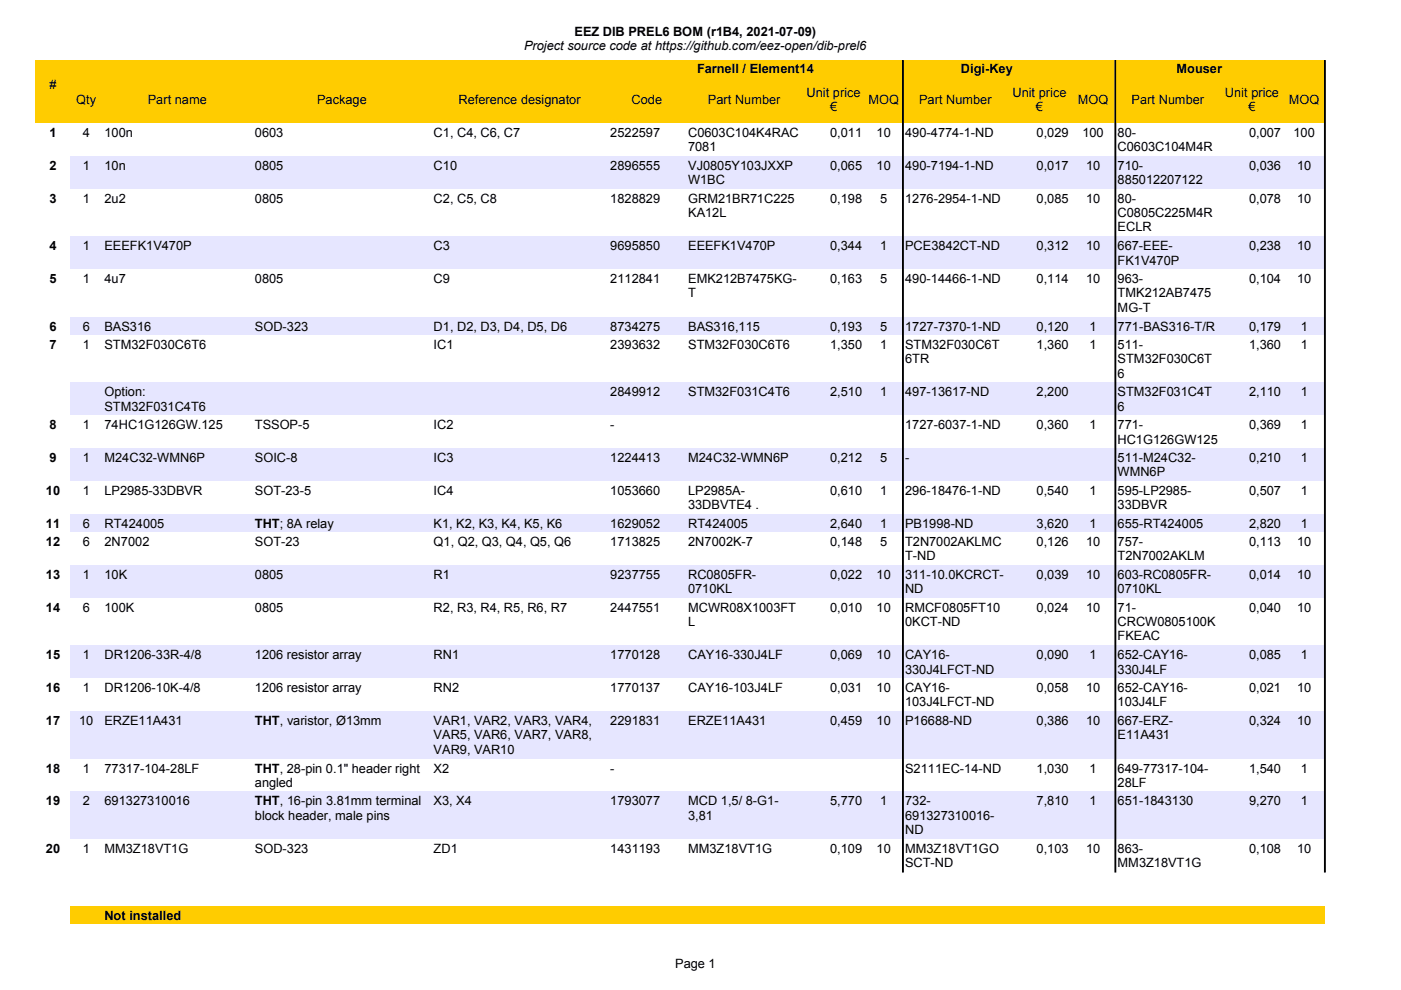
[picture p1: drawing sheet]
<svg xmlns="http://www.w3.org/2000/svg" width="297mm" height="210mm" viewBox="0 0 297 210" stroke-linecap="round" stroke-linejoin="round" font-family="sans-serif">
<defs><g id="words">
<g font-size="2.7">
<text x="111.1" y="10.6">Project source code at https://github.com/eez-open/dib-prel6</text>
<text x="121.8" y="7.5">EEZ DIB PREL6 BOM (r1B4, 2021-07-09)</text>
<text x="147.8" y="15.4">Farnell / Element14</text>
<text x="203.7" y="15.4">Digi-Key</text>
<text x="249.4" y="15.4">Mouser</text>
<text x="10.5" y="18.9">#</text>
<text x="16.2" y="22">Qty</text>
<text x="31.3" y="22">Part name</text>
<text x="67.2" y="22">Package</text>
<text x="97.2" y="22">Reference designator</text>
<text x="133.9" y="22">Code</text>
<text x="150.1" y="22">Part Number</text>
<text x="171" y="20.5">Unit price</text>
<text x="176" y="23.5">€</text>
<text x="184.1" y="22">MOQ</text>
<text x="194.9" y="22">Part Number</text>
<text x="214.7" y="20.5">Unit price</text>
<text x="219.6" y="23.5">€</text>
<text x="228.5" y="22">MOQ</text>
<text x="239.9" y="22">Part Number</text>
<text x="259.7" y="20.5">Unit price</text>
<text x="264.7" y="23.5">€</text>
<text x="273.3" y="22">MOQ</text>
<text x="10.5" y="29">1</text>
<text x="17.5" y="29">4</text>
<text x="22.2" y="29">100n</text>
<text x="54" y="29">0603</text>
<text x="91.9" y="29">C1, C4, C6, C7</text>
<text x="129.4" y="29">2522597</text>
<text x="145.9" y="29">C0603C104K4RAC</text>
<text x="176" y="29">0,011</text>
<text x="185.8" y="29">10</text>
<text x="191.9" y="29">490-4774-1-ND</text>
<text x="219.8" y="29">0,029</text>
<text x="229.5" y="29">100</text>
<text x="237" y="29">80-</text>
<text x="264.8" y="29">0,007</text>
<text x="274.2" y="29">100</text>
<text x="145.9" y="32.1">7081</text>
<text x="237" y="32.1">C0603C104M4R</text>
<text x="10.5" y="36">2</text>
<text x="17.5" y="36">1</text>
<text x="22.2" y="36">10n</text>
<text x="54" y="36">0805</text>
<text x="91.9" y="36">C10</text>
<text x="129.4" y="36">2896555</text>
<text x="145.9" y="36">VJ0805Y103JXXP</text>
<text x="145.9" y="39.1">W1BC</text>
<text x="176" y="36">0,065</text>
<text x="185.8" y="36">10</text>
<text x="191.9" y="36">490-7194-1-ND</text>
<text x="219.8" y="36">0,017</text>
<text x="230.3" y="36">10</text>
<text x="237" y="36">710-</text>
<text x="237" y="39.1">885012207122</text>
<text x="264.8" y="36">0,036</text>
<text x="275" y="36">10</text>
<text x="10.5" y="43">3</text>
<text x="17.5" y="43">1</text>
<text x="22.2" y="43">2u2</text>
<text x="54" y="43">0805</text>
<text x="91.9" y="43">C2, C5, C8</text>
<text x="129.4" y="43">1828829</text>
<text x="145.9" y="43">GRM21BR71C225</text>
<text x="145.9" y="46">KA12L</text>
<text x="176" y="43">0,198</text>
<text x="186.6" y="43">5</text>
<text x="191.9" y="43">1276-2954-1-ND</text>
<text x="219.8" y="43">0,085</text>
<text x="230.3" y="43">10</text>
<text x="237" y="43">80-</text>
<text x="237" y="46">C0805C225M4R</text>
<text x="264.8" y="43">0,078</text>
<text x="275" y="43">10</text>
<text x="10.5" y="53.1">4</text>
<text x="17.5" y="53.1">1</text>
<text x="22.2" y="53.1">EEEFK1V470P</text>
<text x="91.9" y="53.1">C3</text>
<text x="129.4" y="53.1">9695850</text>
<text x="145.9" y="53.1">EEEFK1V470P</text>
<text x="176" y="53.1">0,344</text>
<text x="186.6" y="53.1">1</text>
<text x="191.9" y="53.1">PCE3842CT-ND</text>
<text x="219.8" y="53.1">0,312</text>
<text x="230.3" y="53.1">10</text>
<text x="237" y="49">ECLR</text>
<text x="237" y="53.1">667-EEE-</text>
<text x="264.8" y="53.1">0,238</text>
<text x="275" y="53.1">10</text>
<text x="237" y="56.1">FK1V470P</text>
<text x="10.5" y="60">5</text>
<text x="17.5" y="60">1</text>
<text x="22.2" y="60">4u7</text>
<text x="54" y="60">0805</text>
<text x="91.9" y="60">C9</text>
<text x="129.4" y="60">2112841</text>
<text x="145.9" y="60">EMK212B7475KG-</text>
<text x="145.9" y="63.1">T</text>
<text x="176" y="60">0,163</text>
<text x="186.6" y="60">5</text>
<text x="191.9" y="60">490-14466-1-ND</text>
<text x="219.8" y="60">0,114</text>
<text x="230.3" y="60">10</text>
<text x="237" y="60">963-</text>
<text x="237" y="63.1">TMK212AB7475</text>
<text x="264.8" y="60">0,104</text>
<text x="275" y="60">10</text>
<text x="10.5" y="70.1">6</text>
<text x="17.5" y="70.1">6</text>
<text x="22.2" y="70.1">BAS316</text>
<text x="54" y="70.1">SOD-323</text>
<text x="91.9" y="70.1">D1, D2, D3, D4, D5, D6</text>
<text x="129.4" y="70.1">8734275</text>
<text x="145.9" y="70.1">BAS316,115</text>
<text x="176" y="70.1">0,193</text>
<text x="186.6" y="70.1">5</text>
<text x="191.9" y="70.1">1727-7370-1-ND</text>
<text x="219.8" y="70.1">0,120</text>
<text x="231" y="70.1">1</text>
<text x="237" y="70.1">771-BAS316-T/R</text>
<text x="237" y="66.1">MG-T</text>
<text x="264.8" y="70.1">0,179</text>
<text x="275.8" y="70.1">1</text>
<text x="10.5" y="73.9">7</text>
<text x="17.5" y="73.9">1</text>
<text x="22.2" y="73.9">STM32F030C6T6</text>
<text x="91.9" y="73.9">IC1</text>
<text x="129.4" y="73.9">2393632</text>
<text x="145.9" y="73.9">STM32F030C6T6</text>
<text x="176" y="73.9">1,350</text>
<text x="186.6" y="73.9">1</text>
<text x="191.9" y="73.9">STM32F030C6T</text>
<text x="191.9" y="77">6TR</text>
<text x="219.8" y="73.9">1,360</text>
<text x="231" y="73.9">1</text>
<text x="237" y="73.9">511-</text>
<text x="237" y="77">STM32F030C6T</text>
<text x="264.8" y="73.9">1,360</text>
<text x="275.8" y="73.9">1</text>
<text x="237" y="80">6</text>
<text x="22.2" y="84">Option:</text>
<text x="22.2" y="87.1">STM32F031C4T6</text>
<text x="129.4" y="84">2849912</text>
<text x="145.9" y="84">STM32F031C4T6</text>
<text x="176" y="84">2,510</text>
<text x="186.6" y="84">1</text>
<text x="191.9" y="84">497-13617-ND</text>
<text x="219.8" y="84">2,200</text>
<text x="237" y="84">STM32F031C4T</text>
<text x="237" y="87.1">6</text>
<text x="264.8" y="84">2,110</text>
<text x="275.8" y="84">1</text>
<text x="10.5" y="91">8</text>
<text x="17.5" y="91">1</text>
<text x="22.2" y="91">74HC1G126GW.125</text>
<text x="54" y="91">TSSOP-5</text>
<text x="91.9" y="91">IC2</text>
<text x="129.4" y="91">-</text>
<text x="191.9" y="91">1727-6037-1-ND</text>
<text x="219.8" y="91">0,360</text>
<text x="231" y="91">1</text>
<text x="237" y="91">771-</text>
<text x="237" y="94.1">HC1G126GW125</text>
<text x="264.8" y="91">0,369</text>
<text x="275.8" y="91">1</text>
<text x="10.5" y="98">9</text>
<text x="17.5" y="98">1</text>
<text x="22.2" y="98">M24C32-WMN6P</text>
<text x="54" y="98">SOIC-8</text>
<text x="91.9" y="98">IC3</text>
<text x="129.4" y="98">1224413</text>
<text x="145.9" y="98">M24C32-WMN6P</text>
<text x="176" y="98">0,212</text>
<text x="186.6" y="98">5</text>
<text x="191.9" y="98">-</text>
<text x="237" y="98">511-M24C32-</text>
<text x="237" y="101">WMN6P</text>
<text x="264.8" y="98">0,210</text>
<text x="275.8" y="98">1</text>
<text x="9.7" y="105">10</text>
<text x="17.5" y="105">1</text>
<text x="22.2" y="105">LP2985-33DBVR</text>
<text x="54" y="105">SOT-23-5</text>
<text x="91.9" y="105">IC4</text>
<text x="129.4" y="105">1053660</text>
<text x="145.9" y="105">LP2985A-</text>
<text x="145.9" y="108">33DBVTE4 .</text>
<text x="176" y="105">0,610</text>
<text x="186.6" y="105">1</text>
<text x="191.9" y="105">296-18476-1-ND</text>
<text x="219.8" y="105">0,540</text>
<text x="231" y="105">1</text>
<text x="237" y="105">595-LP2985-</text>
<text x="237" y="108">33DBVR</text>
<text x="264.8" y="105">0,507</text>
<text x="275.8" y="105">1</text>
<text x="9.7" y="111.9">11</text>
<text x="17.5" y="111.9">6</text>
<text x="22.2" y="111.9">RT424005</text>
<text x="54" y="111.9">THT; 8A relay</text>
<text x="91.9" y="111.9">K1, K2, K3, K4, K5, K6</text>
<text x="129.4" y="111.9">1629052</text>
<text x="145.9" y="111.9">RT424005</text>
<text x="176" y="111.9">2,640</text>
<text x="186.6" y="111.9">1</text>
<text x="191.9" y="111.9">PB1998-ND</text>
<text x="219.8" y="111.9">3,620</text>
<text x="231" y="111.9">1</text>
<text x="237" y="111.9">655-RT424005</text>
<text x="264.8" y="111.9">2,820</text>
<text x="275.8" y="111.9">1</text>
<text x="9.7" y="115.8">12</text>
<text x="17.5" y="115.8">6</text>
<text x="22.2" y="115.8">2N7002</text>
<text x="54" y="115.8">SOT-23</text>
<text x="91.9" y="115.8">Q1, Q2, Q3, Q4, Q5, Q6</text>
<text x="129.4" y="115.8">1713825</text>
<text x="145.9" y="115.8">2N7002K-7</text>
<text x="176" y="115.8">0,148</text>
<text x="186.6" y="115.8">5</text>
<text x="191.9" y="115.8">T2N7002AKLMC</text>
<text x="191.9" y="118.8">T-ND</text>
<text x="219.8" y="115.8">0,126</text>
<text x="230.3" y="115.8">10</text>
<text x="237" y="115.8">757-</text>
<text x="237" y="118.8">T2N7002AKLM</text>
<text x="264.8" y="115.8">0,113</text>
<text x="275" y="115.8">10</text>
<text x="9.7" y="122.7">13</text>
<text x="17.5" y="122.7">1</text>
<text x="22.2" y="122.7">10K</text>
<text x="54" y="122.7">0805</text>
<text x="91.9" y="122.7">R1</text>
<text x="129.4" y="122.7">9237755</text>
<text x="145.9" y="122.7">RC0805FR-</text>
<text x="145.9" y="125.8">0710KL</text>
<text x="176" y="122.7">0,022</text>
<text x="185.8" y="122.7">10</text>
<text x="191.9" y="122.7">311-10.0KCRCT-</text>
<text x="191.9" y="125.8">ND</text>
<text x="219.8" y="122.7">0,039</text>
<text x="230.3" y="122.7">10</text>
<text x="237" y="122.7">603-RC0805FR-</text>
<text x="237" y="125.8">0710KL</text>
<text x="264.8" y="122.7">0,014</text>
<text x="275" y="122.7">10</text>
<text x="9.7" y="129.7">14</text>
<text x="17.5" y="129.7">6</text>
<text x="22.2" y="129.7">100K</text>
<text x="54" y="129.7">0805</text>
<text x="91.9" y="129.7">R2, R3, R4, R5, R6, R7</text>
<text x="129.4" y="129.7">2447551</text>
<text x="145.9" y="129.7">MCWR08X1003FT</text>
<text x="176" y="129.7">0,010</text>
<text x="185.8" y="129.7">10</text>
<text x="191.9" y="129.7">RMCF0805FT10</text>
<text x="219.8" y="129.7">0,024</text>
<text x="230.3" y="129.7">10</text>
<text x="237" y="129.7">71-</text>
<text x="264.8" y="129.7">0,040</text>
<text x="275" y="129.7">10</text>
<text x="145.9" y="132.8">L</text>
<text x="191.9" y="132.8">0KCT-ND</text>
<text x="237" y="132.8">CRCW0805100K</text>
<text x="237" y="135.8">FKEAC</text>
<text x="9.7" y="139.8">15</text>
<text x="17.5" y="139.8">1</text>
<text x="22.2" y="139.8">DR1206-33R-4/8</text>
<text x="54" y="139.8">1206 resistor array</text>
<text x="91.9" y="139.8">RN1</text>
<text x="129.4" y="139.8">1770128</text>
<text x="145.9" y="139.8">CAY16-330J4LF</text>
<text x="176" y="139.8">0,069</text>
<text x="185.8" y="139.8">10</text>
<text x="191.9" y="139.8">CAY16-</text>
<text x="191.9" y="142.8">330J4LFCT-ND</text>
<text x="219.8" y="139.8">0,090</text>
<text x="231" y="139.8">1</text>
<text x="237" y="139.8">652-CAY16-</text>
<text x="237" y="142.8">330J4LF</text>
<text x="264.8" y="139.8">0,085</text>
<text x="275.8" y="139.8">1</text>
<text x="9.7" y="146.8">16</text>
<text x="17.5" y="146.8">1</text>
<text x="22.2" y="146.8">DR1206-10K-4/8</text>
<text x="54" y="146.8">1206 resistor array</text>
<text x="91.9" y="146.8">RN2</text>
<text x="129.4" y="146.8">1770137</text>
<text x="145.9" y="146.8">CAY16-103J4LF</text>
<text x="176" y="146.8">0,031</text>
<text x="185.8" y="146.8">10</text>
<text x="191.9" y="146.8">CAY16-</text>
<text x="191.9" y="149.8">103J4LFCT-ND</text>
<text x="219.8" y="146.8">0,058</text>
<text x="230.3" y="146.8">10</text>
<text x="237" y="146.8">652-CAY16-</text>
<text x="237" y="149.8">103J4LF</text>
<text x="264.8" y="146.8">0,021</text>
<text x="275" y="146.8">10</text>
<text x="9.7" y="153.7">17</text>
<text x="16.8" y="153.7">10</text>
<text x="22.2" y="153.7">ERZE11A431</text>
<text x="54" y="153.7">THT, varistor, Ø13mm</text>
<text x="91.9" y="153.7">VAR1, VAR2, VAR3, VAR4,</text>
<text x="129.4" y="153.7">2291831</text>
<text x="145.9" y="153.7">ERZE11A431</text>
<text x="176" y="153.7">0,459</text>
<text x="185.8" y="153.7">10</text>
<text x="191.9" y="153.7">P16688-ND</text>
<text x="219.8" y="153.7">0,386</text>
<text x="230.3" y="153.7">10</text>
<text x="237" y="153.7">667-ERZ-</text>
<text x="264.8" y="153.7">0,324</text>
<text x="275" y="153.7">10</text>
<text x="91.9" y="156.8">VAR5, VAR6, VAR7, VAR8,</text>
<text x="91.9" y="159.8">VAR9, VAR10</text>
<text x="237" y="156.8">E11A431</text>
<text x="9.7" y="163.8">18</text>
<text x="17.5" y="163.8">1</text>
<text x="22.2" y="163.8">77317-104-28LF</text>
<text x="54" y="163.8">THT, 28-pin 0.1&quot; header right</text>
<text x="54" y="166.9">angled</text>
<text x="91.9" y="163.8">X2</text>
<text x="129.4" y="163.8">-</text>
<text x="191.9" y="163.8">S2111EC-14-ND</text>
<text x="219.8" y="163.8">1,030</text>
<text x="231" y="163.8">1</text>
<text x="237" y="163.8">649-77317-104-</text>
<text x="237" y="166.9">28LF</text>
<text x="264.8" y="163.8">1,540</text>
<text x="275.8" y="163.8">1</text>
<text x="9.7" y="170.8">19</text>
<text x="17.5" y="170.8">2</text>
<text x="22.2" y="170.8">691327310016</text>
<text x="54" y="170.8">THT, 16-pin 3.81mm terminal</text>
<text x="54" y="173.8">block header, male pins</text>
<text x="91.9" y="170.8">X3, X4</text>
<text x="129.4" y="170.8">1793077</text>
<text x="145.9" y="170.8">MCD 1,5/ 8-G1-</text>
<text x="145.9" y="173.8">3,81</text>
<text x="176" y="170.8">5,770</text>
<text x="186.6" y="170.8">1</text>
<text x="191.9" y="170.8">732-</text>
<text x="191.9" y="173.8">691327310016-</text>
<text x="219.8" y="170.8">7,810</text>
<text x="231" y="170.8">1</text>
<text x="237" y="170.8">651-1843130</text>
<text x="264.8" y="170.8">9,270</text>
<text x="275.8" y="170.8">1</text>
<text x="191.9" y="176.9">ND</text>
<text x="9.7" y="180.9">20</text>
<text x="17.5" y="180.9">1</text>
<text x="22.2" y="180.9">MM3Z18VT1G</text>
<text x="54" y="180.9">SOD-323</text>
<text x="91.9" y="180.9">ZD1</text>
<text x="129.4" y="180.9">1431193</text>
<text x="145.9" y="180.9">MM3Z18VT1G</text>
<text x="176" y="180.9">0,109</text>
<text x="185.8" y="180.9">10</text>
<text x="191.9" y="180.9">MM3Z18VT1GO</text>
<text x="191.9" y="183.9">SCT-ND</text>
<text x="219.8" y="180.9">0,103</text>
<text x="230.3" y="180.9">10</text>
<text x="237" y="180.9">863-</text>
<text x="237" y="183.9">MM3Z18VT1G</text>
<text x="264.8" y="180.9">0,108</text>
<text x="275" y="180.9">10</text>
<text x="22.2" y="195.1">Not installed</text>
<text x="143.2" y="205.3">Page 1</text>
</g>
</g></defs>
<path d="M7.6 12.8h273.3v13.2h-273.3z" fill-rule="evenodd" fill="#fc0"/>
<g fill="#e6e6ff">
<path d="M14.9 33h266v7h-266z" fill-rule="evenodd"/>
<path d="M14.9 50.1h266v6.9h-266z" fill-rule="evenodd"/>
<path d="M14.9 67.2h266v3.8h-266z" fill-rule="evenodd"/>
<path d="M14.9 81.1h266v6.9h-266z" fill-rule="evenodd"/>
<path d="M14.9 95h266v7h-266z" fill-rule="evenodd"/>
<path d="M14.9 109h266v3.8h-266z" fill-rule="evenodd"/>
<path d="M14.9 119.8h266v6.9h-266z" fill-rule="evenodd"/>
<path d="M14.9 136.8h266v7h-266z" fill-rule="evenodd"/>
<path d="M14.9 150.8h266v10h-266z" fill-rule="evenodd"/>
<path d="M14.9 167.8h266v10.1h-266z" fill-rule="evenodd"/>
</g>
<path d="M14.9 192.3h266v3.6h-266z" fill-rule="evenodd" fill="#fc0"/>
<g fill="#000" stroke="#000" stroke-width=".21">
<path d="M191.3 12.8h.2v172.1h-.2z" fill-rule="evenodd"/>
<path d="M236.4 12.8h.2v172.1h-.2z" fill-rule="evenodd"/>
<path d="M280.8 12.8h.2v172.1h-.2z" fill-rule="evenodd"/>
</g>
<use href="#words"/>
</svg>
